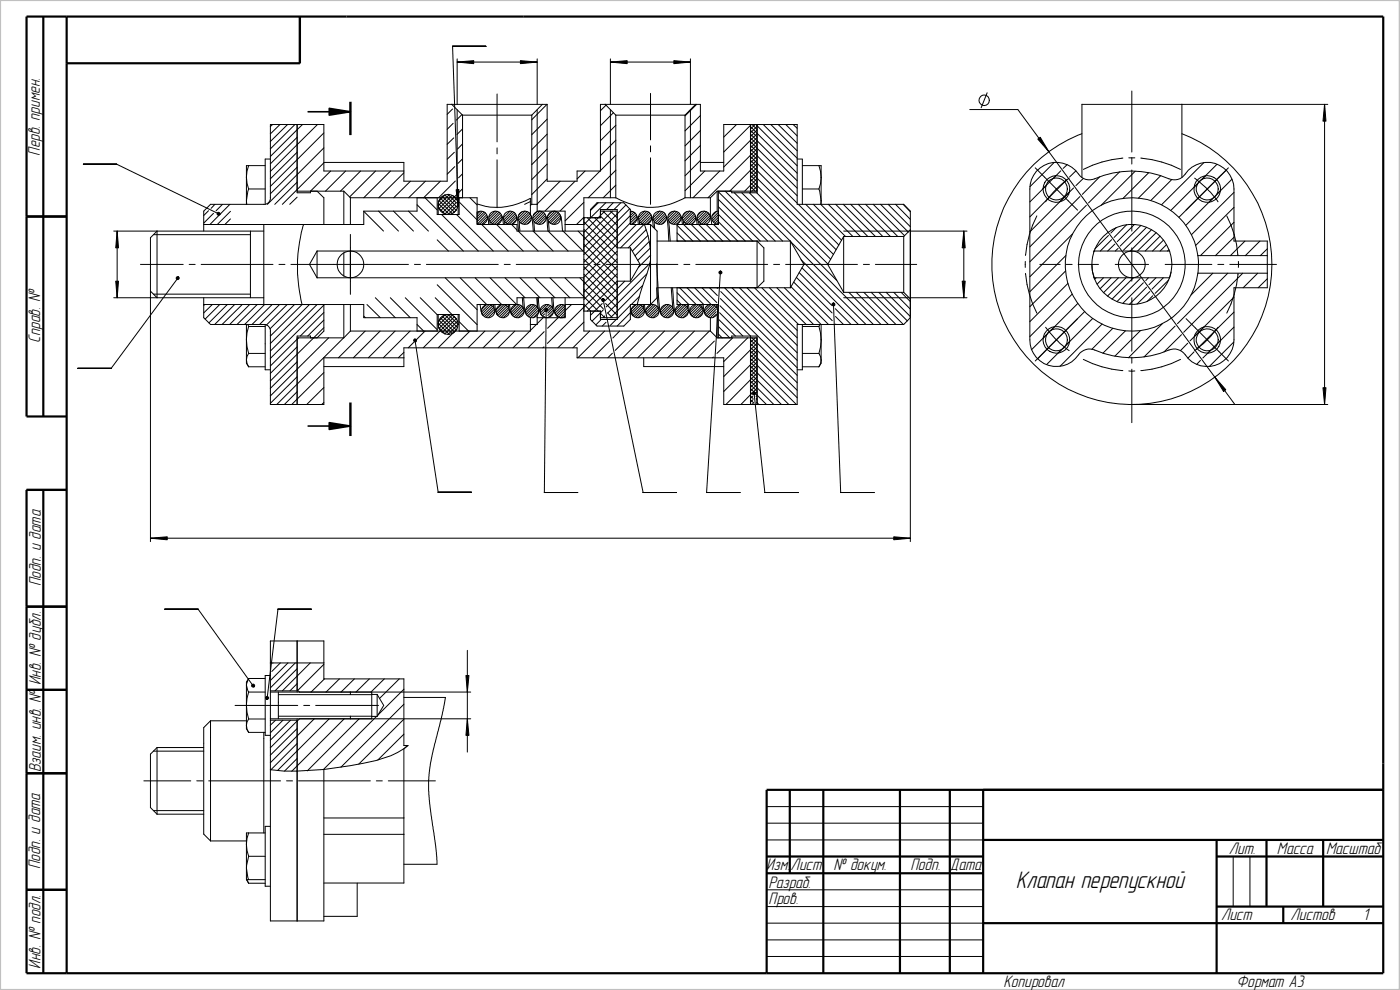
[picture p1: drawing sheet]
<svg xmlns="http://www.w3.org/2000/svg" width="297mm" height="210mm" viewBox="0 0 297 210" stroke-linecap="round" stroke-linejoin="round" font-family="sans-serif">
<defs><g id="words">
<text font-size="5.1" x="215.5" y="188.4">Клапан перепускной</text>
<g font-size="3.6">
<text x="8.4" y="33.1" transform="rotate(-90 8.4 33.1)">Перв. примен.</text>
<text x="8.5" y="72.7" transform="rotate(-90 8.5 72.7)">Справ. №</text>
<text x="8.6" y="124.3" transform="rotate(-90 8.6 124.3)">Подп. и дата</text>
<text x="8.6" y="163.8" transform="rotate(-90 8.6 163.8)">Взаим. инв. № Инв. № дубл.</text>
<text x="8.6" y="184.4" transform="rotate(-90 8.6 184.4)">Подп. и дата</text>
<text x="162.6" y="184.7">Изм.Лист № докум.</text>
<text x="193.2" y="184.7">Подп. Дата</text>
<text x="260.7" y="181.1">Лит.</text>
<text x="270.9" y="181.1">Масса</text>
<text x="281.4" y="181.1">Масштаб</text>
<text x="163" y="188.4">Разраб.</text>
<text x="163.1" y="191.9">Пров.</text>
<text x="259" y="195.1">Лист</text>
<text x="273.8" y="195.1">Листов</text>
<text x="289.1" y="195.1">1</text>
<text x="8.6" y="205.5" transform="rotate(-90 8.6 205.5)">Инв. № подл.</text>
<text x="212.9" y="209.5">Копировал</text>
<text x="262.3" y="209.5">Формат А3</text>
</g>
</g></defs>
<g fill="none" stroke="#000" stroke-width=".21">
<path d="M97 12.5v9.6M97 13.2h17M103.1 9.8h-7.1l1.2 34M105.5 19.9v10.2M114 12.5v9.6M129.5 12.5v9.6M129.5 13.2h17M138 19.8v9.9M146.5 12.5v9.6M209.4 19.7l-1.2 3.2M240.1 19.3v13M17.7 34.8h7.1l21.6 10.5"/>
<path d="M52.3 37.6l.1 1.3 .3 1.2M52.3 37.6v5M52.7 35.1l-.3 1.2-.1 1.3M52.7 35.1h-.4v2.5M52.7 35.1h3.6M57.4 33.7h-1.1v9.6M57.8 26.4l-.4 .4M59.4 26.4l-2 2M61 26.4l-3.6 3.6M62.6 26.4l-5.2 5.2M63 26.4v14.5h2.9v-.3l4.2-4.3M63 38.7l-4.7 4.6"/>
<path d="M63 35.5l-5.6 5.6M63 32.3l-5.6 5.6M63 29.1l-5.6 5.7M64.2 26.4l-6.8 6.8M67.4 26.4l-10 10M68.7 34.5h17v1.8M68.7 34.5l-8.8 8.8M68.7 31.4l-12 11.9M68.7 28.2l-11.3 11.3M73.3 36.3l-4.3 4.3M76.5 36.3l-4.3 4.3M79.7 36.3l-5.5 5.5"/>
<path d="M82.8 36.3l-5.6 5.7M85.7 36.3h-17v-9.9h-11.3v15.6a1.31 1.31 0 0 1-1.4 1.3h-11.3l-1.5 1.5v2.8M85.7 36.7l-5.4 5.3M87.1 38.4l-3.6 3.6M90.3 38.4l-3.6 3.6M93.4 38.4l-3.5 3.6M95.8 22.1h-.9v16.3h-9.2v-2.1M95.8 22.1l2.3 2.3M95.8 22.1h19.3M96 23.1l-1.1 1.2M96.1 26.2l-1.2 1.2M96.3 29.3l-1.4 1.3"/>
<path d="M96.4 32.3l-1.5 1.5M96.5 35.3l-1.6 1.7M96.6 38.4l-3.6 3.6M97 23.3v18.7l.4 .2M98 24.3l-1.2 1.2M98.1 24.4h14.7M98.1 36.9l-.8 .8M98.1 33.7l-.9 1M98.1 30.5l-1 1.1M98.1 27.3l-1.2 1.2M98.1 24.4v17.6M105.5 31.4v1.2"/>
<path d="M105.5 33.9v10.2M112.8 24.4v18.9M114 23.3v21.5h5.9v2.8M115.1 22.1h1v16.3h6.3v-2.1h5v-14.2h1M115.1 22.1l-2.3 2.3M116 22.1l-3.2 3.3M116.1 38l-3.3 3.3M116.1 34.8l-3.3 3.3M116.1 31.6l-3.3 3.3M116.1 28.4l-3.3 3.3M116.1 25.3l-3.3 3.3M118.8 38.4l-4.9 4.9"/>
<path d="M122 38.4l-6.4 6.4M124.1 36.3l-1.7 1.7M127.3 36.3l-8.5 8.5M128.4 22.1h19.2M128.4 22.1l2.2 2.3M128.6 22.3l-1.2 1.2M129.5 23.3v18.7M130.1 23.9l-2.7 2.8M130.6 39.3l-2.6 2.7M130.6 36.1l-5.8 5.9M130.6 32.9l-3.2 3.3M130.6 29.8l-3.2 3.2"/>
<path d="M130.6 26.6l-3.2 3.2M130.6 24.4v17.6M130.6 24.4h14.7M138 30.9v1.3M138 33.5v9.8M145.3 24.4v17.6M146.5 23.3v18.7M147.6 22.1h1v14.2h4.9v-9.9h15.6v16.9h22.6l1.4 1.5v70.1M147.6 22.1l-2.3 2.3M147.8 22.1l-2.5 2.5M148.6 34.5h4.9M148.6 34l-3.3 3.3"/>
<path d="M148.6 30.9l-3.3 3.2M148.6 27.7l-3.3 3.2M148.6 24.5l-3.3 3.3M149.5 36.3l-4.2 4.2M152.7 36.3l-5.7 5.7M156.3 26.4l-2.8 2.7M159.2 26.4v14.5M159.2 26.8l9.9 9.9M159.2 28.4l9.9 10M159.2 30l9.9 9.9M159.2 31.6l9.9 9.9M159.2 33.2l9.9 9.9"/>
<path d="M159.2 34.8l18.2 18.2M159.2 36.4l17.6 17.6M159.2 38l17 17M159.2 27.6l1.4 1.4M159.2 29.3l1.4 1.3M159.2 30.8l1.4 1.4M159.2 32.4l1.4 1.4M159.2 34l1.4 1.4M159.2 35.6l1.4 1.4M159.2 37.2l1.4 1.4M159.2 38.8l1.4 1.4M159.2 39.5l1 1.1"/>
<path d="M159.4 26.4l-5.9 5.9M159.6 26.4l1 1.1M160.2 26.4l-1 1M160.4 26.4l8.7 8.8M160.6 39.5l-1 1.1M160.6 37.9l-2.6 2.7M160.6 34.7l-5.8 5.9M160.6 31.5l-10.4 10.5M160.6 28.4l-7.1 7M160.6 38.7l-1.4 1.4M160.6 37.1l-1.4 1.4M160.6 36.3l-1.4 1.4"/>
<path d="M160.6 35.5l-1.4 1.4M160.6 33.9l-1.4 1.4M160.6 33.1l-1.4 1.4M160.6 32.3l-1.4 1.4M160.6 30.7l-1.4 1.5M160.6 30l-1.4 1.4M160.6 29.2l-1.4 1.4M160.6 27.6l-1.4 1.4M160.6 26.8l-1.4 1.4M160.6 26.4v14.5h-5.4v-.3M161.9 26.4l7.2 7.2M163.5 26.4l5.6 5.6"/>
<path d="M165.1 26.4l4 4M166.7 26.4l2.4 2.4M168.3 26.4l.8 .8M169.1 33.7h1.1M170.2 35.1h3.5M170.2 33.8v9.5M173.7 35.1l.4 1.3 .1 1.2M173.7 35.1h.5v2.5M174.2 37.6l-.1 1.3-.4 1.2M174.2 37.6v5M205.7 23.2h10.2l46 62.5M219.6 35.6l4.5 4.5"/>
<path d="M223.6 34.5l-5.1 5.1M224 37.3l-5.5 5.5M225 36.2l-1.6 1.7M226.4 34.9l-.8 .8M226.4 38.1l-4.2 4.1M226.8 37.8l-2.7 2.3M227.8 39.9l-9.3 9.3M228.3 36.2l-1.4 1.3M229.5 28.4a29.7 29.7 0 0 0-13.1 45.6 29.7 29.7 0 0 0 47.5 0 29.7 29.7 0 0 0-13.2-45.6M229.8 37.8l-1.5 1.6M233.3 37.5l-3.7 3.7M237.5 36.4l-6.6 6.7"/>
<path d="M238.2 33.5a23.6 23.6 0 0 0-8.4 2.4M239.5 33.5h1.2M240.1 33.5v1.3M240.1 36.1v12.9M240.8 36.3l-7.2 7.2M242 33.5a23.4 23.4 0 0 1 8.4 2.4M243.7 36.6l-5.4 5.5M246.3 37.3l-4.8 4.7M248.6 38.1l-4.5 4.4M250.7 22.1h31M250.7 22.1v15.5M250.7 22.1h-21.2v15.5"/>
<path d="M253.4 37.8a21.9 21.9 0 0 1 5 5M255.4 34.5l-9 8.9M258.2 34.8l-9.8 9.8M260.1 36.1l-2.3 2.3M260.6 35.6l-10.5 10.5M261.4 38l-9.8 9.8M281 22.1v63.7M24.1 49h31.9M24.8 49v14.2M29.8 56.1h9.1M31.9 50.4l1.4-1.4v14.2l-1.4-1.4zM32.6 49.8h20.5"/>
<path d="M37.7 59l-14.1 19.1h-7.1M40.1 56.1h1.3M42.7 56.1h15.2M43.2 47.6v1.4M44.2 44.7l-1 1M45.3 45.3l-2.1 2M45.6 43.3l-.8 .9M47.2 43.3l-1.4 1.4M48.8 43.3l-4.3 4.3M48.9 46.4l-1.2 1.2M48.9 44.8l-2.8 2.8M52.3 42.6l.1 .7"/>
<path d="M52.3 42.6v.7M52.7 40.1l-.4 2.5M52.7 40.1h3.6M53.1 49v14.2M56 47.6v17M59.2 56.1h1.3M61.7 56.1h25M63 41.8l-1.5 1.5M63 40.6h9.9M64.4 47.6a32 32 0 0 0-.3 17l-6.7 6.7M67.3 40.6l1.4 1.4v5.6M67.3 53.3h56.6"/>
<path d="M67.3 53.3l-1.6 2.8 1.6 2.8M67.3 58.9h56.6M67.3 53.3v5.6M72.9 40.6v7M72.9 53.6v4.9M72.9 40.6l1.4 1.4M74.3 53.3v5.6M74.3 42h26.9v5.6h8.5v1.4h14.2M74.3 49.7v12.7M74.3 53.3a2.84 2.84 0 0 0-2.8 2.8 2.84 2.84 0 0 0 2.8 2.8M74.3 53.3a2.84 2.84 0 0 1 2.9 2.8 2.84 2.84 0 0 1-2.9 2.8M74.3 42v5.6"/>
<path d="M77.2 44.8l4.2 4.2M80.3 44.8l4.2 4.2M83.5 44.8l4.2 4.2M86.7 44.8l4.2 4.2M87.9 56.1h1.3M88.5 42v2.8h-11.3v2.8h-34M88.5 43.4l9.8 9.9M90.2 42l2.6 2.5M90.5 56.1h15.2M92.8 50.9l2.3 2.4M92.8 42v3.5h4.6v-3.5M93 43.3v2.2"/>
<path d="M93 43.1l2.3 2.4M93.1 42.5l2.8 2.8M93.4 42l3 3M93.7 45.5l7.8 7.8M93.8 41.7l3 2.9M94.4 41.4l2.7 2.7M94.4 41.3l-1.4 1.5M94.4 58.9l6.8 6.8M95 41.2l1.8 1.9M95.3 41.3l-2.3 2.3M95.9 41.4l-2.8 2.8M96.1 41.5l.7 .7-2.9 2.9"/>
<path d="M96.4 41.7l-3 3M96.8 43.7l-1.7 1.8M96.8 43l-2.4 2.4-1.4-1.3M96.9 44.5l-.7 .7M96.9 45.5l7.7 7.8M97.2 43.3v2.2M97.5 42.9l3.7 3.8M97.6 58.9l5.7 5.7M98.1 40l-1.9 2M99.7 42l1.5 1.5M100.8 58.9l5.6 5.7M101.2 45a1.42 1.42 0 0 1 2.2 1.2 1.42 1.42 0 0 1-2.2 1.2"/>
<path d="M101.2 43.3a13.9 13.9 0 0 0 11.3-1.2v1.4M101.9 44.8l-.7 .6M102.2 47.6l5.6 5.7M102.3 44.8l-1.1 1.2M102.7 45l-1.5 1.5M103 45.2l-1.8 1.8M103.3 45.6l-2 1.9M103.4 45.9l.3 1.7M103.4 46.4l-1.2 1.2M103.4 45.9l-1.7 1.7M104 47.2v.4M104 58.9l5.6 5.7-1.2 1.2"/>
<path d="M105 44.8l-1.3 1.3M105.4 47.6l5.6 5.7M105.5 44.8l-1.7 1.8M105.9 45l-2 1.9M106.1 45.3l-1.9 1.9M106.4 45.6l-1.9 1.9M106.5 46.5l-1.1 1.1M106.5 45.9l.3 1.7M106.5 46l-1.6 1.6M107 56.1h1.2M107.1 47.2v.4M107.1 58.9l4.3 4.3"/>
<path d="M108.2 44.8l-1.4 1.4M108.5 47.6l1.2 1.2M108.7 44.9l-1.8 1.8M109 45l-1.9 2M109.3 45.3l-2 2M109.5 45.6l-1.8 1.9M109.5 56.1h15.3M109.6 46.6l-1 .9M109.6 45.9l.3 1 .1 2.1M109.6 46l-1.6 1.6M109.9 49l4.3 4.3M110.2 47.2l.1 1.8"/>
<path d="M110.3 58.9l4.3 4.3M110.7 45l-.6 .6M111.4 44.8l-1.5 1.4M111.8 44.9l-1.8 1.8M112.2 45.1l-2 1.9M112.4 45.3l-2 2M112.5 43.5v2.1M112.5 42.8l-1.2 .5M112.6 45.7l-1.8 1.8M112.6 46.7l-.8 .8M112.7 45.9l.4 3.1 4.2 4.3M112.7 46.1l-1.5 1.5"/>
<path d="M112.8 43.3l-.3 .2M112.8 43.3h1.2M113.3 47.2l.1 1.8M113.5 58.9l4.2 4.3M113.9 44.9l-.7 .8M114.6 44.8l-1.6 1.5M115 44.9l-1.8 1.8M115.3 45.1l-2 2M115.6 45.4l-2 1.9M115.7 46.9l-.6 .6M115.7 45.7l-1.7 1.8M115.8 45.9l.3 1 .1 2.1"/>
<path d="M115.8 46.1l-1.4 1.5M116.3 49l4.2 4.3M116.4 47l.1 2M116.7 58.9l4.2 4.3M117.1 44.8l-.9 1M117.7 44.8l-1.5 1.6M118.1 44.9l-1.9 1.9M118.4 45.1l-1.9 2M118.7 45.4l-1.9 1.9M118.8 45.6l.3 .7 .2 2.7M118.9 45.8l-1.8 1.7M119 46.2l-1.4 1.4"/>
<path d="M119.5 49l4.2 4.3M119.8 58.9l7.1 7.1M119.9 47.6v1.4M119.9 47.6h4M122.6 49l8.3 8.3M123 58.9l4.8 4.8M123.9 46.2v.2M123.9 46.2h3.5v-1.8h3.5v23.4h-3.5v-1.8h-3.5M123.9 46.1l-1.6 1.5M123.9 42.9l-4 4M123.9 47.1l7 7M123.9 48.6l7 7.1"/>
<path d="M123.9 51.8l7 7.1M123.9 53.4l7 7.1M123.9 55l7 7.1M123.9 56.6l7 7.1M123.9 58.2l7 7M123.9 46.4v23.8h26.8M124 46.2l-.1 .2M124.6 46.2l6.3 6.3 2.8 .1M125.3 46.2v-1.8l1.4-1.4h5.6l1.4 1.4v3.2M126 56.1h1.3M126.2 46.2l4.7 4.8M126.9 43l-1.6 1.7"/>
<path d="M127.4 45.8l3.5 3.6M127.4 44.8h3.5M127.9 44.8l3 3M128.3 44.8l-4.4 4.5M128.5 43l-4.6 4.7M128.6 56.1h15.2M129.5 44.8l1.4 1.4M129.9 44.8l-6 6M130.1 43l-1.4 1.4M130.6 42h-6.7v4.2M130.6 42a16.5 16.5 0 0 0 9.1 1.9l2.4-.6 3.2-1.3M130.9 58.1l-14.8 14.8"/>
<path d="M130.9 56.5l-7 7M130.9 53.3l-7 7.1M130.9 54.9l-7 7.1M131.7 43l-1.4 1.4M132.5 59.6l-4.1 4.2M132.8 43.5l-8.9 9M133.6 44.3l-9.7 9.7M133.7 47.6h4.3M133.7 59.6h-2.8l-6.3 6.4M133.7 52.6l2.1 3.5-2.1 3.5M133.7 52.6v7M133.7 44.8a1.42 1.42 0 0 1 1.5 1.4 1.42 1.42 0 0 1-1.5 1.4"/>
<path d="M134.1 44.8l-.4 .4M134.5 45l-10.6 10.6M134.7 45.2l-1 1M135 45.6l-1.3 1.2M135 47.6l-11.1 11.2M135.1 46l.3 1.6M135.1 46.4l-1.1 1.2M135.1 45.9l-11.2 11.3M135.7 47.1v.5M136.6 47.6l-4.9 5M136.7 47.6l.8 2.6 .5 2.9M136.8 44.8l-1.3 1.3"/>
<path d="M137.1 48.7l-3.8 3.9M137.2 44.8l-1.7 1.8M137.2 58.1l-8.3 8.3 1 1M137.5 50l-3.3 3.3M137.6 45l-1.9 1.9M137.8 51.2l-3.1 3.1M137.9 55.8l-9.3 9.3M137.9 45.3l-2 1.9M138 52.6l-2.7 2.6M138 47.6l1.4 1.4v14.2l-1.4 1.4M138 47.6v5.5M138 55.1v9.5"/>
<path d="M138 55.1l-.2 1.3-2.6 8.2M138 53.1v2M138 54.1l-2.6 2.6M138.1 45.6l-1.9 1.9M138.2 46.5l-1 1.1M138.3 45.9l.3 2.3M138.3 46l-1.6 1.6M138.8 47.1l.1 1.4M139.3 56l.5 8 .2 2 .5 .9M139.4 51.1h28.3M140 44.8l-1.4 1.4M140.4 44.9l-1.8 1.8"/>
<path d="M140.8 45l-2 2M141.1 45.3l-2 2M141.2 45.6l-1.8 1.9M141.3 46.6l-.9 .9M141.4 45.9l.2 1 .3 4.2M141.4 46l-1.6 1.6M141.9 47.1l.3 4M142.5 45l-.7 .6M143.1 44.8l-1.4 1.4M143.6 44.9l-1.8 1.8M143.6 47.8l3.4 3.3M143.6 49.4l1.8 1.7"/>
<path d="M143.6 51l.2 .1M143.9 45.1l-2 1.9M144.2 45.3l-2 2M144.4 45.7l-1.9 1.8M144.4 46.7l-.8 .8M144.5 45.9l.3 1.7M144.5 46.1l-1.5 1.5M145.1 56.1h1.2M145.3 42h5.4M145.7 44.9l-.8 .8M146.3 44.8l-1.5 1.5M146.6 47.6l3.6 3.5"/>
<path d="M146.7 44.9l-1.8 1.8M147.1 45.1l-2.1 2.1v.4l3.6 3.5M147.3 45.4l-1.9 1.9M147.4 46.9l-.5 .6M147.5 45.7l-1.8 1.8M147.6 45.9l.3 1.7M147.6 46.1l-1.5 1.5M147.6 56.1h15.3M148.1 47.1l.1 .5 3.6 3.5M148.9 44.8l-.9 1M149.5 44.8l-1.6 1.6M149.8 47.6l3.5 3.5"/>
<path d="M149.9 44.9l-1.9 1.9M150.2 45.1l-1.9 2M150.5 45.4l-2 1.9M150.6 45.8l-1.7 1.7M150.7 42v.3a21.4 21.4 0 0 0 .3 5.3M150.7 46.2l-1.4 1.4M151.4 47.6l3.5 3.5M152.1 44.8l-1.1 1M152.1 40.6v4.1M152.1 40.6h8.5M152.1 40.6l-1.4 1.4M152.4 44.8a1.42 1.42 0 0 0-1.4 1.4 1.42 1.42 0 0 0 1.4 1.4"/>
<path d="M152.4 47.6h-8.8v3.5M152.4 46.1l-1 1M152.4 40.7l10.5 10.4M152.4 42.3l8.9 8.8M152.4 43.9l7.3 7.2M152.4 45.5l5.7 5.6M152.4 47l4.1 4.1M152.4 45.6l-1.2 1.2M152.4 47.2l-.4 .3M152.4 46.6l-.7 .8M152.4 45l-1.4 1.4M152.4 40.6v7"/>
<path d="M152.8 57.8l-2.9 46.7h7.1M153.8 40.6l10.7 10.5M155.8 40.9l10.2 10.2M157.4 40.9l10.2 10.2M159 40.9l18.5 18.6M159.2 40.3l.2 .3M160.5 40.9l15.1 15.1M160.6 51.1l1.5 1.5v7l-1.5 1.4zM160.6 40.3l-.2 .3M164.1 56.1h1.3M166.7 56.1h15.2M167.7 51.1l2.9 5-2.9 4.9"/>
<path d="M167.7 51.1v9.9M167.8 51.3l17.5 17.5M168.4 59.9l8.2 8.1M169 58.8l7.5 7.6M169.4 43.3l8.6 8.7M169.5 57.8l6.9 7M169.9 55.1l13.8 13.7M170.1 56.8l12 12M170.2 40.1h3.5M170.9 43.3l7.7 7.7M172.6 43.3l6.8 6.9M173.7 40.1l.5 2.5"/>
<path d="M174.2 42.6l-.1 .7 6.8 6.9M174.2 42.6v.7M175.7 43.3l6.8 6.9M177.3 43.3l6.8 6.9M178.9 43.3l6.8 6.9M179 50.2v11.8M179 49h13.9M179 50.2h12.7M179 50.2l-3.4 5.9 3.4 5.9M180.5 43.3l6.8 6.9M182.1 43.3l6.8 6.9M183.2 56.1h1.2"/>
<path d="M183.6 43.3l6.9 6.9M185.3 43.3l6.6 6.7M185.7 56.1h8.8M186.8 43.3l5.9 5.9M188.4 43.3l4.7 4.8M190 43.3l3.1 3.2M191.6 43.3l1.5 1.6M191.7 50.2v11.8M191.7 50.2l1.4-1.4v14.6l-1.4-1.4M193.2 49h11.9M204.5 49v14.2M217.5 55.5v1.2"/>
<path d="M217.6 58a23.4 23.4 0 0 0 2.4 8.4M220 45.8a23 23 0 0 0-2.4 8.4M220.6 56.1h4.3M222.6 41.9l-4.1 4.1M224.1 40.1l-2.3 2.7M224.1 40.1l4.5 4.5M226.1 57.5l-7.6 7.6M226.1 54.2l-7.6 7.7M226.2 56.1h1.3M226.9 40.8l-2.1 2M227.5 49.6l-9 9.1M228.7 56.1h4.3"/>
<path d="M229.1 41.7l-10.6 10.7M230.5 43.6l-12 11.9M231.6 56.1l.2 1.8 .3 1M231.6 56.1l.1 1.3M231.8 57.6l.4 1.4M232.1 53.3a8.5 8.5 0 0 1 8-5.7 8.5 8.5 0 0 1 8 5.7M232.1 53.3l-.3 1.1-.2 1.7M232.1 53.3h16M232.1 58.9h16M232.1 58.9a8.5 8.5 0 0 0 8 5.7 8.5 8.5 0 0 0 8-5.7M232.2 53l-.2 .5M232.5 58.9l-.3 .3"/>
<path d="M234.1 58.9l-1.4 1.4M235.2 50l-2.9 2.8M235.7 58.9l-2.3 2.4M235.8 50.8l-2.4 2.5M236.5 51.8l-1.5 1.5M236.6 56.1h7.1M236.8 48.3l-1.1 1.1M237.2 52.7l-.6 .6M237.3 58.9l-3.2 3.2M238.9 58.9l-4 3.9M239 47.7l-2.7 2.7M240.1 52.6v7"/>
<path d="M240.5 58.9l-4.6 4.6M240.7 47.6l-3.7 3.7M241.9 59.1l-4.9 4.9M242 47.8l-4.3 4.4M242.6 60l-4.4 4.3M243.2 48.2l-4.9 4.9M243.6 58.9l-.5 .6M244.3 48.7l-4.5 4.6M245.2 58.9l-1.4 1.5M245.3 49.4l-4 3.9M246.1 50.1l-3.1 3.2M246.8 58.9l-2.4 2.4"/>
<path d="M246.8 50.9l-2.3 2.4M247.2 56.1h9.9M247.5 51.9l-1.4 1.4M247.9 59.4l-2.8 2.8M248 53l-.3 .3M248.1 53.3a8.2 8.2 0 0 1 0 5.6M248.5 57.7l-.4 1.3M254.1 54.2l.2 1.2-.2 2.6M254.1 54.2h14.8M254.1 58h14.8M254.1 54.2a14.1 14.1 0 0 0-21.6-10 14.1 14.1 0 0 0 0 23.8 14.1 14.1 0 0 0 21.6-10M257.3 58l-4.6 4.6"/>
<path d="M258.4 56.1h1.2M260.3 45.8a22 22 0 0 1 2.3 8.4M260.5 58l-10.7 10.7M260.9 56.1h9.9M261.8 40.8l-9 9M261.8 44l-8.1 8.1M261.8 47.2l-7.1 7M261.8 50.3l-3.9 3.9M262.6 58a21.4 21.4 0 0 1-2.3 8.4M262.7 55.5v1.2M263.7 58l-12.6 12.5M264.1 51.1l-3.1 3.1"/>
<path d="M266.8 58l-3.1 3M267.3 51.1l-3.1 3.1M268.9 54.2v-3.1h-7.1v-11a5.7 5.7 0 0 0-4.3-5.5 5.7 5.7 0 0 0-6.4 2.7 2.74 2.74 0 0 1-3.1 .6 19.9 19.9 0 0 0-16.2 .2 2.68 2.68 0 0 1-3-1.2 5.6 5.6 0 0 0-6.3-2.2 5.6 5.6 0 0 0-4 5.4v32a5.7 5.7 0 0 0 4.2 5.5 5.7 5.7 0 0 0 6.4-2.7l.4-.3a2.71 2.71 0 0 1 2.7-.3 20 20 0 0 0 16.3-.2 2.92 2.92 0 0 1 3 1.2 5.7 5.7 0 0 0 6.3 2.2 5.7 5.7 0 0 0 4-5.4v-11.1h7.1v-3M268.9 52.8l-1.5 1.4M268.9 59.1l-2 1.9M268.9 54.2v3.8M24.1 63.2h31.9M31.9 61.8v53.1M32.6 62.4h20.5M43.2 64.6v2.8l1.5 1.4h11.3a1.37 1.37 0 0 1 1.4 1.4v15.6h11.3v-9.9h17M43.2 63.2v1.4M43.2 64.6h34v2.8h11.3v2.8"/>
<path d="M43.4 64.6l-.2 .2M45 64.6l-1.8 1.8M46.6 64.6l-3.1 3.1M48.2 64.6l-3.9 3.9M49.8 64.6l-4.2 4.2M51.4 64.6l-4.3 4.2M52.3 72.1l.1 1.5 .3 1.4M52.3 68.8v3.3M52.3 76.4l.1 .7 .3 .7M52.3 76.4v.6l.4 .8M52.3 72.1v4.3M52.6 68.8l.1 .5"/>
<path d="M52.7 69.3l-.3 1.3-.1 1.5M52.7 75l-.3 .6-.1 .8M52.7 69.3h3.6M52.7 75h3.6M52.7 77.8h3.6M53 64.6l-4.3 4.2M54.6 64.6l-4.3 4.2M56.1 64.6l-4.2 4.2M56.3 68.8v9.6h1.1M57.7 64.6l-4.2 4.2M59.3 64.6l-4.2 4.2M60.9 64.6l-4.4 4.4"/>
<path d="M62.5 64.6l-5.2 5.2M63 79.9l-5.6 5.7M63 76.8l-5.6 5.6M63 73.6l-5.6 5.6M63 71.7h9.9M63.4 71.7l-6 5.9M65.7 64.6l-8.3 8.3M65.9 71.7v-.4h-2.9v14.5M67.3 64.6l-9.9 9.9M68.7 64.6v5.6l-1.4 1.5M68.7 66.3l-5 5M68.7 79l-6.8 6.8"/>
<path d="M68.7 69.5l-11.3 11.3M68.7 67.9l-3.4 3.4M68.7 64.7l-11.3 11.3M69.7 71.7l-12.3 12.3M72.9 71.7l-14.2 14.1M72.9 64.6v7.1M74.3 70.2l-1.4 1.5M74.3 64.6v5.6M77.2 67.1l.3 .3M77.5 70.2l-5.7 5.7M77.9 64.6l2.8 2.8M79.6 63.2l4.3 4.2"/>
<path d="M80.6 70.2l-5.6 5.7M82.8 63.2l4.2 4.2M83.8 70.2l-5.7 5.7M85.7 75.9v1.9h-17M85.7 74.8l-1.2 1.1M86 63.2l6.8 6.7M87 70.2l-5.7 5.7M87.8 72.6l-1.2 1.2M88.1 72.2l4.9 32.2h7M88.5 68.8l1.4 1.4M89.2 63.2l3.6 3.6M90.2 70.2l-2 2"/>
<path d="M92.3 63.2l3.6 3.5M92.8 60.4l8.4 8.5M92.8 70.2v-3.5h4.6v3.5M93 66.7v2.1M93 68.6l2.3 2.4M93 68.2l1.4-1.4 2.7 2.7M93 69.4l1.4 1.5M93.1 67.9l2.8 2.8M93.3 70.2l-3.5 3.6M93.4 67.4l3 3M93.9 67.1l2.9 2.9M95.1 66.7l2.1 2.1"/>
<path d="M95.3 66.7l-2.3 2.3M95.9 66.9l-2.8 2.8M96.2 67l.7 .7M96.4 67.2l-3 2.9M96.5 70.2l-3.5 3.6M96.8 67.6l-3 2.9M96.9 69.8l-.8 .9M97.1 68.1l-2.7 2.7M97.2 66.7v2.1M97.2 68.8l-2.2 2.2M97.4 68.2l2 2M99.7 70.2l-3.6 3.6"/>
<path d="M101.9 64.6a3.6 3.6 0 0 0 .6 2.3M102.9 70.2l-3.6 3.6M103.2 64.6l-1 1M103.8 64.6l-1.6 1.6M104.1 64.7l-1.8 1.9M104.5 64.9l-2 2M104.7 64.6l.1 .7M104.7 65.2l-1.9 1.9M104.9 65.6l-1.8 1.7M104.9 66l-1.3 1.4M105 64.6a4 4 0 0 0 .6 2.3M106 70.2l-3.5 3.6"/>
<path d="M106.4 64.6l-1.1 1.1M106.9 64.6l-1.6 1.7M107.3 64.7l-1.9 1.9M107.6 65l-2 1.9M107.8 64.6l.1 .7M107.9 65.3l-2 1.9M108 65.6l-1.7 1.8M108.1 64.6a3.6 3.6 0 0 0 .6 2.3M108.1 66.1l-1.3 1.3M109.2 70.2l-3.5 3.6M110.1 64.6l-1.7 1.7M110.4 64.8l-1.9 1.9"/>
<path d="M110.7 65l-1.9 2M110.8 63.2l.2 2.1M111 65.3l-1.9 1.9M111.1 63.2l.1 .9a4.6 4.6 0 0 0 .6 2.8M111.1 65.7l-1.6 1.7M111.2 66.2l-1.3 1.2M112.4 70.2l-3.6 3.6M112.5 67.4v1.4M112.5 68.8v1.4h-38.2M112.7 64.6l-1.2 1.3M113.2 64.6l-1.7 1.7M113.6 64.8l-1.9 1.9"/>
<path d="M113.8 68.8l-1.3 1.3M113.9 63.2l.2 2.1-1.9 1.9M113.9 65l-2 2M114 63.2v2M114 66.9v.5M114 67.4v1.4h-1.5M114.2 63.2l.1 .9a4.2 4.2 0 0 0 .6 2.8M114.3 66.3l-1.1 1.1M114.3 65.7l-1.7 1.7M115.2 67.4l-1.2 1.3M115.4 73.6l-.2 .2M115.4 70.4l-3.4 3.4"/>
<path d="M115.5 67.1l-.1 .2M115.5 66l-.7 .8M115.5 66.6l-.4 .5M115.9 65.8l-.4 38.7h7.1M115.9 64.6l-1.3 1.3M116.4 64.6l-1.8 1.8M116.8 64.8l-1 1M117.1 63.2l.1 2.1M117.1 65.1l-.9 .8M117.3 65.4l-1.1 1M117.3 63.2l.2 2.2a1.67 1.67 0 0 0 1.6 2M117.3 66.3l-1 1.1"/>
<path d="M117.4 65.8l-1.2 1.1M118.3 64.9l-.4 .3M118.4 67.4l-2.2 2.2M119.1 64.6l-1.4 1.4M119.5 64.7l-1.7 1.7M119.9 63.2v1.4M119.9 64.6h4M119.9 66.5l-.9 .9M119.9 64.9l-2 1.9M119.9 67l-.4 .3M119.9 65.4l-1.7 1.7M119.9 64.6v2.8h-5.9"/>
<path d="M119.9 64.8a1.42 1.42 0 0 0-2.2 1.2 1.42 1.42 0 0 0 2.2 1.2M121.2 64.6l-2.7 2.7M123.9 63.2h-14.2v1.4h-8.5v5.6M123.9 68.3l-5.5 5.5M123.9 61.3l4.1 4.2M123.9 64.5l1.4 1.5M125.1 70.2l-3.6 3.6M127.4 66.5l.9 .9M127.4 67.4h3.5M127.6 67.8l-1.2 1.1M127.8 64.4l-2.5 2.5M128 63.7l8.4 40.8h7.1"/>
<path d="M128 65.7l-2.4 2.4M128.3 70.2l-5.7 5.7M128.3 67l-.4 .4M128.5 64.4l2.4 2.4M128.6 68.4l-.8 .8M129.4 72.3l-3.6 3.6M129.9 74.9l-1 1M130.7 67.8l-1.2 1.2M131.4 70.2l-1.4 1.5M133.7 66.3l-2.8 2.9M133.7 64.8l-2.8 2.8M133.8 65.7l.2 .8 .3 .5"/>
<path d="M134.6 70.2l-4.1 4.1M134.9 64.6l-1 1M135.5 64.6l-1.6 1.6M135.7 62.9l-1.8 1.7M135.9 64.7l-1.9 1.9M136.2 64.9l-2 2M136.3 60.6l-6.8 6.8M136.4 64.6l.2 .8M136.5 65.2l-2 1.9M136.6 75.9v1.9h16.9M136.7 65.6l-1.8 1.7M136.7 66l-1.4 1.4"/>
<path d="M136.7 64.6a4 4 0 0 0 .6 2.3M137.8 70.2l-5.7 5.7M138 64.6h-4.3v3.2l-1.4 1.4h-5.6l-1.4-1.4v-1.8M138.1 64.6l-1.1 1.1M138.7 64.6l-1.7 1.7M139.1 64.7l-1.9 1.9M139.3 61.1l.4 4.2M139.4 65l-2 2M139.4 61h28.3M139.6 65.3l-1.9 1.9M139.7 65.6l-1.7 1.8M139.8 66.1l-1.3 1.3"/>
<path d="M141 70.2l-5.7 5.7M141.3 64.6l-1.2 1.2M141.8 64.6l-1.6 1.7M142.2 64.8l-1.9 1.9M142.4 61l.3 4.3M142.5 65l-2 2M142.7 61l.1 1.4a9.7 9.7 0 0 0 .8 4.5M142.7 65.3l-1.9 1.9M142.9 65.7l-1.7 1.7M142.9 66.2l-1.2 1.2M143.6 61v3.6h8.8v7.1M143.6 62.1l2.5 2.5"/>
<path d="M143.6 63.7l.9 .9M144.1 70.2l-5.6 5.7M144.2 61l3.5 3.6M144.5 64.6l-1.2 1.3M145 64.6l-1.7 1.7M145.4 64.8l-2 1.9M145.7 65l-2 2M145.8 61l3.5 3.6M145.8 64.6l.1 .7-1.9 1.9M146 66.3l-1.1 1.1M146 65.7l-1.6 1.7M146 64.6a3.6 3.6 0 0 0 .7 2.3"/>
<path d="M147.3 70.2l-5.7 5.7M147.4 61l3.5 3.6M147.7 64.6l-1.4 1.3M148.1 64.6l-1.7 1.8M148.5 64.8l-1.9 2M148.8 65.1l-2 2M148.9 64.6l.1 .7M148.9 61l3.2 3.2M149 65.4l-1.9 1.9M149.1 66.3l-1 1.1M149.1 65.8l-1.6 1.6M149.2 64.6a4 4 0 0 0 .6 2.3"/>
<path d="M150.1 64.9l-.4 .3M150.5 70.2l-5.7 5.7M150.5 61l1.7 1.7M150.7 70.2l1.4 1.5M150.8 64.6l-1.4 1.4M151.3 64.7l-1.8 1.7M151.3 75.7l-.1 .2M151.6 72.3l-3.6 3.6M151.6 64.9l-1.9 1.9M151.9 66.7l-.6 .6M151.9 66.1l-1.2 1.3v2.8M151.9 65.1l-2 2"/>
<path d="M152 65.6l-1.7 1.7M152 64.6l.1 .7M152.1 61l.2 .2M152.1 66.6v5.1M152.1 71.7h8.5M152.1 64.6v.7M152.4 70.9l.8 .8M152.4 69.3l2.4 2.4M152.5 67.8l3.5 3.5M152.7 66.3l4.9 5M152.7 64.9l6.5 6.4v14.5M152.8 63.3l16.3 16.3"/>
<path d="M152.9 61.8l16.2 16.2M153.7 61l15.4 15.5M155.2 71.7v-.4h5.4v14.5M155.3 61l13.8 13.8M155.4 71.7l-3.3 3.3M156.9 61l12.2 12.3M158.5 61l10.6 10.7M158.6 71.7l-5.1 5M159.2 72.9l9.9 9.9M159.2 74.5l9.9 9.9M159.2 76.1l9.8 9.7M159.2 77.6l8.1 8.2"/>
<path d="M159.2 79.2l6.6 6.6M159.2 72.1l1.4 1.4M159.2 73.7l1.4 1.4M159.2 75.3l1.4 1.4M159.2 76.9l1.4 1.4M159.2 78.4l1.4 1.4M159.4 71.7l-.2 .1M159.6 71.7l9.5 9.5M160.1 61l9 9.1M160.2 71.7l-1 .9M160.4 71.7l.2 .2M160.6 74.4l-1.4 1.4"/>
<path d="M160.6 79.2l-6.6 6.6M160.6 76l-7.1 7.1M160.6 72.8l-7.1 7.1M160.6 80l-1.4 1.4M160.6 78.4l-1.4 1.4M160.6 77.6l-1.4 1.4M160.6 76.8l-1.4 1.4M160.6 75.2l-1.4 1.4M160.6 73.6l-1.4 1.4M160.6 72l-1.4 1.4M161.6 61l7.8 7.8M163.2 61l7.8 7.8"/>
<path d="M164.8 61l7.8 7.8M166.4 61l7.8 7.8v3.3M167.8 60.8l8 8M170.2 69.3h3.5M170.2 75h3.5M170.2 77.8h3.5M170.2 68.8v9.6h-1.1M173.7 69.3l.4 1.4 .1 1.4M173.7 75l.4 .6 .1 .8M173.9 68.8l-.2 .5M174.2 72.1l-.1 1.5-.4 1.4M174.2 76.4l-.1 .7-.4 .7"/>
<path d="M174.2 76.4v.6l-.5 .8M174.2 72.1v4.3M176.8 64.6l1.6 39.9h7M177.2 65.5l3.4 3.3M177.2 67.1l1.7 1.7M177.3 68.7l.1 .1M179 63.2h13.9M179 62h12.7M180.1 62l6.8 6.8M181.7 62l6.8 6.8M183.3 62l6.8 6.8M184.8 62l6.8 6.8"/>
<path d="M186.4 62l6.1 6.1M188 62l5.1 5.1M189.6 62l3.5 3.6M191.2 62l1.9 2M193.1 67.4l-1.4 1.4h-22.6v17h-15.6v-9.9h-31.1v-2.1h-36.7v2.1M193.2 63.2h11.9M221.8 69.4a21.9 21.9 0 0 0 5 5M222.5 73.7l-2.4 2.4M226.6 60.1l-8.1 8.1M227.5 62.4l-9 9M228.6 64.4l-9.7 9.8M229.8 76.2a22 22 0 0 0 8.4 2.4"/>
<path d="M230.1 66.1l-10.5 10.5M231.8 67.6l-9.8 9.7M233.8 68.7l-8.9 9M236.1 69.6l-4.5 4.5M238.8 70.2l-4.8 4.7M239.5 78.7h1.2M240.1 63.2v11.3M240.1 75.8v1.2M240.1 78.3v11.4M242 70.1l-5.5 5.5M243.2 60.9l-3.6 3.7M243.9 61.8l-2.7 2.7"/>
<path d="M244.6 62.7l-1.2 1.2M246.6 68.7l-7.2 7.2M249.3 69.2l-6.6 6.5M250.4 76.2a22.5 22.5 0 0 1-8.4 2.4M250.7 71l-3.8 3.7M251.6 67.6l9 9M252 72.8l-1.6 1.6M253.3 74.6l-1.3 1.4M254.7 76.5l-.8 .8M255.4 69.3l-2 2.1M256.8 74.3l-1.6 1.6M258 70l-4.2 4.1"/>
<path d="M258.4 69.4a22.9 22.9 0 0 1-5 5M259 72.2l-2.8 2.7M261.7 72.6l-5.1 5.1M261.8 63l-9.3 9.3M261.8 66.2l-4.2 4.1M261.8 69.4l-3.4 3.4M63 83.1l-2.7 2.7M68.7 85.4l-.5 .4M68.7 82.2l-3.6 3.6M159.2 80.8l5 5M159.2 82.4l1 1M159.2 84l.6 .5"/>
<path d="M159.2 80.1l1.4 1.3M159.2 81.6l1.4 1.4M159.2 83.2l.5 .5M159.2 84.8l.7 .6M159.2 85.6l.2 .2M159.7 84l-.5 .5M159.8 84.8l-.6 .5M159.9 85.5l-.3 .3M160 83.4l2.3 21.1h7M160.4 83.6l2.2 2.2M160.4 84.5l.2 .1M160.5 85.3l.5 .5"/>
<path d="M160.6 82.3l-3.4 3.5M160.6 84.7l-.1 .1M160.6 83.9l-.2 .2M160.6 83.1l-.3 .3M160.6 81.5l-1.4 1.5M160.6 80.8l-1.4 1.4M240.1 85.8h41.6M31.9 114.2h161.2M35 129.2h7l11.7 16.3M63 136v10.6M66 129.2h-7l-2.3 18.8M99.1 138v21.6"/>
<path d="M32.6 159.3h10.6M33.3 158.6l-1.4 1.4v11.3l1.4 1.4M33.3 158.6h9.9M33.3 158.6v14.1M44.7 152.9l-1.5 1.4v22.7l1.5 1.4M44.7 152.9h7.6M44.7 152.9v25.5M49.9 149.6h13.3M52.3 149.6l.1 1.5 .3 1.4M52.3 145.4l.4 1.4M52.3 153.9l.1 .8 .3 .7M52.3 153.9v.7l.4 .8"/>
<path d="M52.3 145.4v4.2M52.3 149.6v4.3M52.7 146.8l-.3 1.3-.1 1.5M52.7 152.5l-.3 .7-.1 .7M52.7 143.9l-.4 1.5M52.7 143.9l-.4 .8v.7M52.7 146.8h3.6M52.7 152.5h3.6M52.7 143.9h3.6M52.7 155.4h3.6M56 155.4v21.3M57.4 143.3h-1.1v12.7h1.1"/>
<path d="M57.4 152.5h42.5M57.4 146.8h42.5M57.4 140.6h11.3M57.4 152.8h5.6M57.4 140.6v2.7M57.4 156v7.3M57.4 146.6h5.6M57.4 140.6v-4.6h11.3v4.6M57.4 143.3v12.7M57.9 140.6l-.1 .1M58.5 152.8l-1.1 1M59.1 146.8v5.7"/>
<path d="M59.1 151.9l20.9 .1M59.5 140.6l-1.8 1.9M60 152.8l-2.6 2.6M61.1 140.6l-3.7 3.7M61.6 152.8l-4.2 4.2M62.7 140.6l-5.3 5.3M63 152.5v.3M63 146.6v.2M63 145l-1.5 1.6M63 141.9l-4.7 4.7M63 157.7l-5.6 5.6M63 154.6l-5.6 5.6"/>
<path d="M63 153l-5.6 5.6M63 152.8v10.8M63 146.3l.5 .5M63.5 152.5l-.5 .5M64.4 149.6h1.3M65.8 140.6l-5.9 6M66.7 152.5l-9.3 9.3M67 149.6h13.3M68.7 140.9l-5.5 5.6M68.7 140.6v3.4h17v14.2h.9l-.9 .6M68.8 144l-2.8 2.8M69.8 152.5l-10.9 10.9"/>
<path d="M72 144l-2.8 2.8M73 152.5l-11.1 11.1M74.3 146.8v.6M74.3 151.9v.6M75.2 144l-2.9 2.8M76.2 152.5l-11 11M78.4 144l-2.9 2.8M78.9 146.8v5.7M79.9 152l-11.3 11.2M80 147.3v4.7M80 147.3l1.4 2.3-1.4 2.4M80 147.3l-20.9 .1"/>
<path d="M81.5 144l-2.8 2.8M84.7 144l-4.2 4.2M85.7 158.8a20.4 20.4 0 0 1-8.7 3.1l-8.3 1.3M85.7 148h8.8l-.6 3.4-2.2 8.8-.8 5.2 .2 4.2 1.4 10 .2 3.7h-7M85.7 155.7l-5.6 5.5M85.7 152.6l-9.6 9.5M85.7 149.4l-13.4 13.4M85.7 146.2l-5.5 5.5M85.7 158.8v14.7M86.4 158.2l-.5 .5M30.5 165.7h10M32.6 172h10.6"/>
<path d="M33.3 172.7h9.9M41.7 165.7h1.3M44.3 165.7h15.2M44.7 178.4h7.6M52.3 179.2l.4 2.5M52.3 179.2v4.9M52.7 176.7l-.3 1.1-.1 1.4M52.7 176.7h-.4v2.5M52.7 176.7h3.6M57.4 163.3l2.8 .3h2.8M57.4 175.3h-1.1v12.7h1.1M60.8 165.7h1.3"/>
<path d="M63 160.9l-2.6 2.7M63 163.6v31.8M63.3 165.7h15.3M68.7 163.2v32.2h-11.3v-32.1M68.7 163.2l-5.7 .4M68.7 177h17M68.7 173.5h17M79.8 165.7h1.3M82.4 165.7h10M85.7 177v10.3h-17M85.7 173.5v3.5M162.6 171.1h46"/>
<path d="M162.6 174.6h46M162.6 178.2h46M52.3 184.1l.4 2.5M52.3 186.6h.4M52.3 186.6l.4 .8M52.3 184.1v2.5M52.4 186.6l.3 .8M52.7 181.7l-.4 2.4M52.7 181.7h3.6M52.7 186.6h3.6M52.7 187.4h3.6M75.8 187.3v7.1h-7.1"/>
<path d="M162.6 188.8h46M162.6 192.3h46M162.6 195.8h46M162.6 199.4h46M261.6 181.7v10.6M265.2 181.7v10.6M162.6 202.9h46"/>
<circle cx="208.8" cy="21.3" r="1.1"/>
<circle cx="95.1" cy="43.4" r="2.12"/>
<circle cx="105.1" cy="46.2" r="1.41"/>
<circle cx="108.2" cy="46.2" r="1.41"/>
<circle cx="111.3" cy="46.2" r="1.41"/>
<circle cx="114.5" cy="46.2" r="1.41"/>
<circle cx="117.5" cy="46.2" r="1.41"/>
<circle cx="136.9" cy="46.2" r="1.41"/>
<circle cx="140" cy="46.2" r="1.41"/>
<circle cx="143.1" cy="46.2" r="1.41"/>
<circle cx="146.2" cy="46.2" r="1.41"/>
<circle cx="149.3" cy="46.2" r="1.41"/>
<circle cx="224.1" cy="40.1" r="2.33"/>
<circle cx="224.1" cy="40.1" r="2.84"/>
<circle cx="240.1" cy="56.1" r="2.84"/>
<circle cx="240.1" cy="56.1" r="11.3"/>
<circle cx="256.1" cy="40.1" r="2.33"/>
<circle cx="256.1" cy="40.1" r="2.82"/>
<circle cx="95.1" cy="68.8" r="2.12"/>
<circle cx="103.6" cy="66" r="1.42"/>
<circle cx="106.7" cy="66" r="1.41"/>
<circle cx="109.8" cy="66" r="1.42"/>
<circle cx="112.9" cy="66" r="1.41"/>
<circle cx="116" cy="66" r="1.42"/>
<circle cx="135.3" cy="66" r="1.42"/>
<circle cx="138.4" cy="66" r="1.41"/>
<circle cx="141.5" cy="66" r="1.42"/>
<circle cx="144.6" cy="66" r="1.41"/>
<circle cx="147.8" cy="66" r="1.42"/>
<circle cx="150.9" cy="66" r="1.41"/>
<circle cx="224.1" cy="72.1" r="2.33"/>
<circle cx="224.1" cy="72.1" r="2.84"/>
<circle cx="256.1" cy="72.1" r="2.82"/>
<circle cx="256.1" cy="72.1" r="2.33"/>
</g>
<path d="M0 0h297v210h-297z" fill="none" stroke="#c0c0c0" stroke-width=".47"/>
<g fill="none" stroke="#000" stroke-width=".47">
<path d="M9.2 3.5v84.8M14.1 3.5v203M63.6 3.5v9.9h-49.5M5.6 45.9h8.5M14.1 88.3h-8.5v-84.8h287.9v203h-287.9v-102.6h8.5M9.2 103.9v102.6M5.6 128.7h8.5M5.6 146.3h8.5M5.6 164h8.5M167.6 167.6v17.7M174.7 167.6v38.9M190.9 167.6v38.9"/>
<path d="M201.5 167.6v38.9M208.6 178.2h84.9M208.6 167.6v38.9M258.1 178.2v28.3M268.7 178.2v14.1M280.7 178.2v14.1M293.5 167.6h-130.9v38.9M5.6 188.8h8.5M162.6 181.7h46M162.6 185.3h46M208.6 195.8h84.9M258.1 192.3h35.4"/>
<path d="M258.1 181.7h35.4M272.2 192.3v3.5"/>
</g>
<g fill="#000" stroke="#000" stroke-width=".21">
<path d="M97 13.2l3.5-.3v.6zM110.4 12.9l3.6 .3-3.6 .3zM129.5 13.2l3.6-.3v.6zM143 12.9l3.5 .3-3.5 .3zM220.2 29.5l.5-.4 1.8 3.1zM281 22.1l.3 3.6h-.6zM24.8 49l.3 3.6h-.5zM96.8 40.3l.6-.1-.2 3.6zM204.5 49l.3 3.6h-.7zM24.6 59.6h.5l-.3 3.6zM204.1 59.6h.7l-.3 3.6zM257.7 80l2.4 2.7-.5 .4z"/>
<path d="M280.7 82.3h.6l-.3 3.5zM31.9 114.2l3.6-.3v.6zM189.6 113.9l3.5 .3-3.5 .3zM99.1 152.5l.4 3.5h-.7zM98.8 143.3h.7l-.4 3.5z"/>
<path d="M37.5 58.8l.1-.1 .3 .1-.2 .2 .2-.2a.31 .31 0 0 1 0 .4 .31 .31 0 0 1-.4 0 .31 .31 0 0 1 0-.4z" fill-rule="evenodd"/>
<path d="M46.1 45.1l.3-.1 .2 .2 .1 .3-.3-.2 .3 .2a.32 .32 0 0 1-.5 .1 .32 .32 0 0 1-.1-.5z" fill-rule="evenodd"/>
<path d="M152.6 57.6l.3-.1-.1 .3 .1-.3a.31 .31 0 0 1 .2 .4 .31 .31 0 0 1-.4 .2 .31 .31 0 0 1-.1-.5z" fill-rule="evenodd"/>
<path d="M87.8 72.1l.2-.2 .1 .3-.1-.3a.32 .32 0 0 1 .4 .4 .32 .32 0 0 1-.5 .2 .32 .32 0 0 1-.1-.4z" fill-rule="evenodd"/>
<path d="M115.7 65.6l.2-.1v.3v-.3a.31 .31 0 0 1 .3 .4 .31 .31 0 0 1-.5 .2 .31 .31 0 0 1 0-.5z" fill-rule="evenodd"/>
<path d="M127.7 63.5l.2-.1 .1 .3-.1-.3a.31 .31 0 0 1 .4 .3 .31 .31 0 0 1-.4 .3 .31 .31 0 0 1-.2-.5z" fill-rule="evenodd"/>
<path d="M176.6 64.4l.2-.1v.3v-.3a.31 .31 0 0 1 .3 .3 .31 .31 0 0 1-.4 .3 .31 .31 0 0 1-.1-.5z" fill-rule="evenodd"/>
<path d="M159.8 83.3l.2-.2v.3v-.3a.31 .31 0 0 1 .3 .4 .31 .31 0 0 1-.4 .2 .31 .31 0 0 1-.1-.4z" fill-rule="evenodd"/>
<path d="M53.4 145.3a.32 .32 0 0 1 .5-.1 .32 .32 0 0 1 0 .5l-.2-.2 .2 .2-.5-.1z" fill-rule="evenodd"/>
<path d="M56.5 147.8a.31 .31 0 0 1 .5 .1 .31 .31 0 0 1-.4 .4l.1-.3-.1 .3h-.1l-.2-.3z" fill-rule="evenodd"/>
</g>
<path d="M65.4 23.7h8.9M65.4 90.4h8.9" fill="none" stroke="#000" stroke-width=".34"/>
<path d="M69.8 23l4.5 .7-4.5 .7zM69.8 89.7l4.5 .7-4.5 .7z" fill="#000" stroke="#000" stroke-width=".34"/>
<path d="M74.3 21.6v7.1M74.3 85.4v7.1" fill="none" stroke="#000" stroke-width=".51"/>
<use href="#words"/>
</svg>
